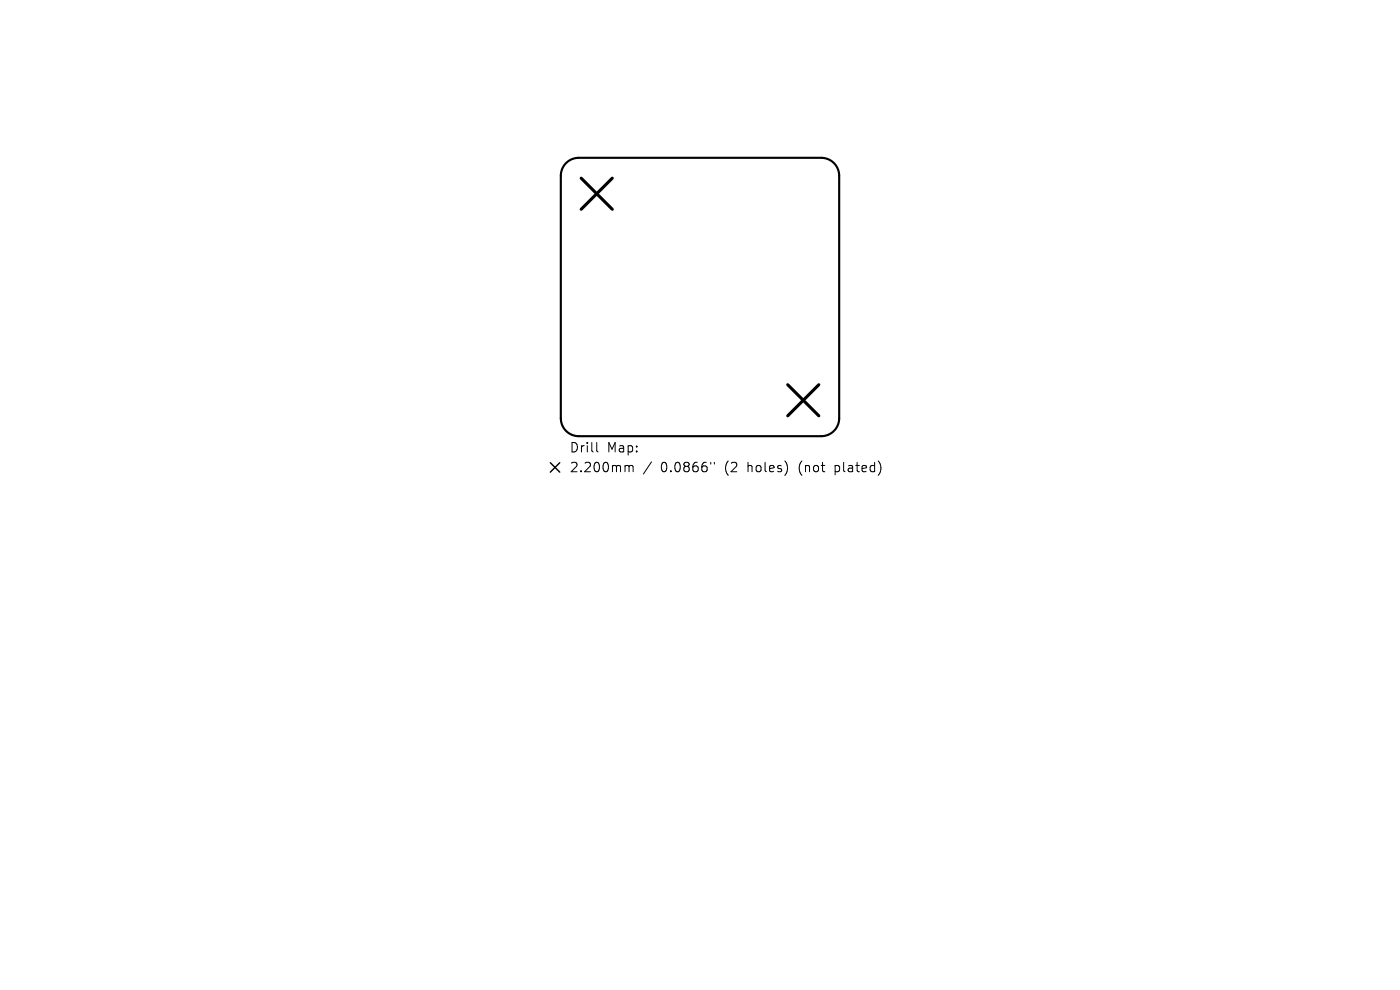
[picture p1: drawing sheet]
<svg xmlns="http://www.w3.org/2000/svg" width="297mm" height="210mm" viewBox="0 0 297 210" stroke-linecap="round" stroke-linejoin="round" font-family="sans-serif">
<defs><g id="words">
<g font-size="2.8">
<text x="120.7" y="96.3">Drill</text>
<text x="120.7" y="100.5">2.200mm</text>
<text x="128.8" y="96.3">Map:</text>
<text x="140.2" y="100.5">0.0866&quot;</text>
<text x="153.9" y="100.5">(2</text>
<text x="158.9" y="100.5">holes)</text>
<text x="169.9" y="100.5">(not</text>
<text x="177.8" y="100.5">plated)</text>
</g>
</g></defs>
<path d="M120.1 34.6a3.8 3.8 0 0 1 2.7-1.1h51.4a3.8 3.8 0 0 1 3.8 3.8v51.4a3.8 3.8 0 0 1-3.8 3.8h-51.4a3.8 3.8 0 0 1-3.8-3.8v-51.4a3.8 3.8 0 0 1 1.1-2.7z" fill="none" stroke="#000" stroke-width=".45"/>
<path d="M123.3 37.8l6.6 6.6M129.9 37.8l-6.6 6.6M167.1 81.6l6.6 6.6M173.7 81.6l-6.6 6.6" fill="none" stroke="#000" stroke-width=".66"/>
<path d="M126.6 93.9v1.7l.3 .3M132.9 98.7h.3l.3 .3M133.5 99l.2-.3 .5 .1 .1 1.3M133.5 99v1.1M138.2 98l-1.7 2.5M150.8 98.1v.4M151.5 98.1v.4" fill="none" stroke="#000" stroke-width=".21"/>
<path d="M116.7 98.2l2 2M118.7 98.2l-2 2" fill="none" stroke="#000" stroke-width=".3"/>
<use href="#words"/>
</svg>
